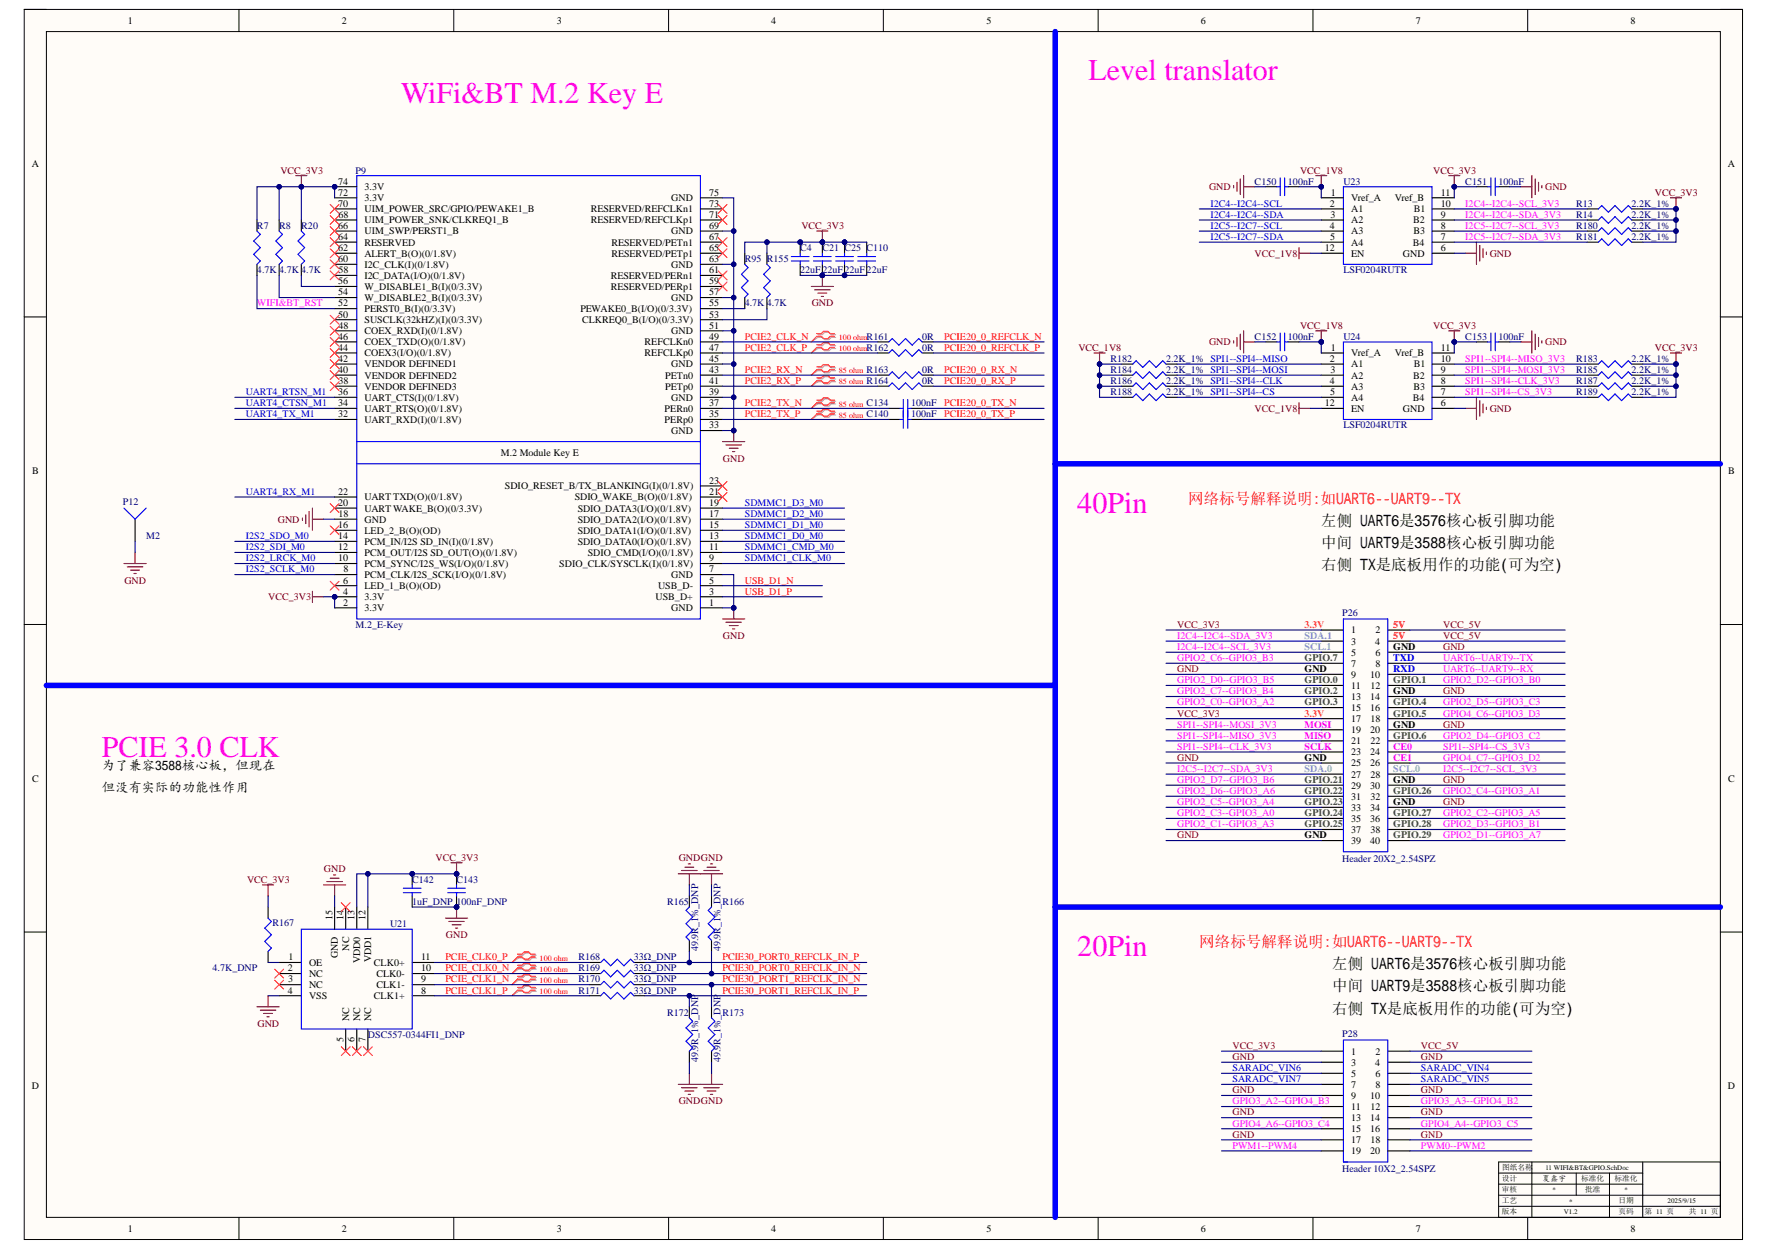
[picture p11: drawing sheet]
<svg xmlns="http://www.w3.org/2000/svg" width="297mm" height="210mm" viewBox="0 0 297 210" stroke-linecap="round" stroke-linejoin="round" font-family="sans-serif">
<defs><g id="words">
<g font-size="5" fill="#f0f">
<text x="67.4" y="17.2">WiFi&amp;BT M.2 Key E</text>
<text x="182.9" y="13.5">Level translator</text>
<text x="181" y="86.1">40Pin</text>
<text x="17.1" y="127">PCIE 3.0 CLK</text>
<text x="181" y="160.5">20Pin</text>
</g>
<g font-size="2.6" fill="#f00">
<text x="199.6" y="84.6">网络标号解释说明 如UART6--UART9--TX</text>
<text x="201.5" y="159">网络标号解释说明 如UART6--UART9--TX</text>
</g>
<g font-size="2.6">
<text x="222" y="88.3">左侧 UART6是3576核心板引脚功能</text>
<text x="222" y="92">中间 UART9是3588核心板引脚功能</text>
<text x="222" y="95.8">右侧 TX是底板用作的功能 可为空</text>
<text x="223.8" y="162.8">左侧 UART6是3576核心板引脚功能</text>
<text x="223.8" y="166.5">中间 UART9是3588核心板引脚功能</text>
<text x="223.8" y="170.2">右侧 TX是底板用作的功能 可为空</text>
</g>
<g font-size="2.2">
<text x="17.1" y="129.4">为了兼容</text>
<text x="30.6" y="129.4">核心板，但现在</text>
<text x="17.1" y="133.1">但没有实际的功能性作用</text>
</g>
<g font-size="1.7">
<text x="21.5" y="4">1</text>
<text x="57.4" y="4">2</text>
<text x="93.6" y="4">3</text>
<text x="129.6" y="4">4</text>
<text x="165.7" y="4">5</text>
<text x="201.8" y="4">6</text>
<text x="237.9" y="4">7</text>
<text x="274" y="4">8</text>
<text x="5.3" y="28">A</text>
<text x="290.3" y="28">A</text>
<text x="56.8" y="34.7">70</text>
<text x="56.8" y="31">74</text>
<text x="56.8" y="32.9">72</text>
<text x="61.2" y="35.6">UIM_POWER_SRC/GPIO/PEWAKE1_B</text>
<text x="61.2" y="33.8">3.3V</text>
<text x="61.2" y="31.9">3.3V</text>
<text x="99.3" y="35.6">RESERVED/REFCLKn1</text>
<text x="112.8" y="33.8">GND</text>
<text x="119.2" y="34.7">73</text>
<text x="119.2" y="32.9">75</text>
<text x="223.4" y="34.7">2</text>
<text x="223.6" y="32.9">1</text>
<text x="227" y="33.8">Vref_A</text>
<text x="227" y="35.6">A1</text>
<text x="234.3" y="33.8">Vref_B</text>
<text x="237.5" y="35.6">B1</text>
<text x="242.1" y="34.7">10</text>
<text x="242.1" y="32.9">11</text>
<text x="56.8" y="40.3">64</text>
<text x="56.8" y="38.4">66</text>
<text x="56.9" y="36.6">68</text>
<text x="61.2" y="37.5">UIM_POWER_SNK/CLKREQ1_B</text>
<text x="61.2" y="41.2">RESERVED</text>
<text x="61.2" y="39.4">UIM_SWP/PERST1_B</text>
<text x="99.3" y="37.5">RESERVED/REFCLKp1</text>
<text x="102.7" y="41.2">RESERVED/PETn1</text>
<text x="112.8" y="39.4">GND</text>
<text x="119.2" y="40.3">67</text>
<text x="119.2" y="38.4">69</text>
<text x="119.2" y="36.6">71</text>
<text x="223.4" y="38.4">4</text>
<text x="223.5" y="40.3">5</text>
<text x="223.5" y="36.6">3</text>
<text x="227" y="37.5">A2</text>
<text x="227" y="39.4">A3</text>
<text x="227" y="41.2">A4</text>
<text x="237.4" y="41.2">B4</text>
<text x="237.4" y="37.5">B2</text>
<text x="237.5" y="39.4">B3</text>
<text x="242.1" y="36.6">9</text>
<text x="242.1" y="38.4">8</text>
<text x="242.1" y="40.3">7</text>
<text x="56.8" y="44">60</text>
<text x="56.8" y="47.7">56</text>
<text x="56.8" y="42.2">62</text>
<text x="56.9" y="45.9">58</text>
<text x="61.2" y="46.8">I2C_DATA(I/O)(0/1.8V)</text>
<text x="61.2" y="45">I2C_CLK(I)(0/1.8V)</text>
<text x="61.2" y="43.1">ALERT_B(O)(0/1.8V)</text>
<text x="102.7" y="46.8">RESERVED/PERn1</text>
<text x="102.7" y="43.1">RESERVED/PETp1</text>
<text x="112.8" y="45">GND</text>
<text x="119.2" y="47.7">59</text>
<text x="119.2" y="45.9">61</text>
<text x="119.2" y="44">63</text>
<text x="119.2" y="42.2">65</text>
<text x="222.6" y="42.2">12</text>
<text x="227" y="43.1">EN</text>
<text x="235.7" y="43.1">GND</text>
<text x="242.1" y="42.2">6</text>
<text x="56.8" y="53.3">50</text>
<text x="56.8" y="49.6">54</text>
<text x="56.8" y="51.5">52</text>
<text x="61.2" y="52.4">PERST0_B(I)(0/3.3V)</text>
<text x="61.2" y="50.5">W_DISABLE2_B(I)(0/3.3V)</text>
<text x="61.2" y="48.7">W_DISABLE1_B(I)(0/3.3V)</text>
<text x="97.5" y="52.4">PEWAKE0_B(I/O)(0/3.3V)</text>
<text x="102.7" y="48.7">RESERVED/PERp1</text>
<text x="112.8" y="50.5">GND</text>
<text x="119.2" y="53.3">53</text>
<text x="119.2" y="51.5">55</text>
<text x="119.2" y="49.6">57</text>
<text x="56.8" y="58.9">44</text>
<text x="56.8" y="57">46</text>
<text x="56.9" y="55.2">48</text>
<text x="61.2" y="59.8">COEX3(I/O)(0/1.8V)</text>
<text x="61.2" y="58">COEX_TXD(O)(0/1.8V)</text>
<text x="61.2" y="56.1">COEX_RXD(I)(0/1.8V)</text>
<text x="61.2" y="54.3">SUSCLK(32kHZ)(I)(0/3.3V)</text>
<text x="97.8" y="54.3">CLKREQ0_B(I/O)(0/3.3V)</text>
<text x="108.3" y="59.8">REFCLKp0</text>
<text x="108.3" y="58">REFCLKn0</text>
<text x="112.8" y="56.1">GND</text>
<text x="119.2" y="58.9">47</text>
<text x="119.2" y="57">49</text>
<text x="119.2" y="55.2">51</text>
<text x="223.6" y="58.9">1</text>
<text x="227" y="59.8">Vref_A</text>
<text x="234.3" y="59.8">Vref_B</text>
<text x="242.1" y="58.9">11</text>
<text x="56.8" y="62.6">40</text>
<text x="56.8" y="60.8">42</text>
<text x="56.9" y="64.5">38</text>
<text x="61.2" y="65.4">VENDOR DEFINED3</text>
<text x="61.2" y="63.6">VENDOR DEFINED2</text>
<text x="61.2" y="61.7">VENDOR DEFINED1</text>
<text x="111.8" y="65.4">PETp0</text>
<text x="111.8" y="63.6">PETn0</text>
<text x="112.8" y="61.7">GND</text>
<text x="119.2" y="64.5">41</text>
<text x="119.2" y="62.6">43</text>
<text x="119.2" y="60.8">45</text>
<text x="223.4" y="64.5">4</text>
<text x="223.4" y="60.8">2</text>
<text x="223.5" y="62.6">3</text>
<text x="227" y="61.7">A1</text>
<text x="227" y="63.6">A2</text>
<text x="227" y="65.4">A3</text>
<text x="237.4" y="63.6">B2</text>
<text x="237.5" y="65.4">B3</text>
<text x="237.5" y="61.7">B1</text>
<text x="242.1" y="62.6">9</text>
<text x="242.1" y="60.8">10</text>
<text x="242.1" y="64.5">8</text>
<text x="56.8" y="68.2">34</text>
<text x="56.8" y="70.1">32</text>
<text x="56.8" y="66.4">36</text>
<text x="61.2" y="71">UART_RXD(I)(0/1.8V)</text>
<text x="61.2" y="69.1">UART_RTS(O)(0/1.8V)</text>
<text x="61.2" y="67.3">UART_CTS(I)(0/1.8V)</text>
<text x="111.7" y="71">PERp0</text>
<text x="111.7" y="69.1">PERn0</text>
<text x="112.8" y="67.3">GND</text>
<text x="119.2" y="71.9">33</text>
<text x="119.2" y="70.1">35</text>
<text x="119.2" y="68.2">37</text>
<text x="119.2" y="66.4">39</text>
<text x="222.6" y="68.2">12</text>
<text x="223.5" y="66.4">5</text>
<text x="227" y="69.1">EN</text>
<text x="227" y="67.3">A4</text>
<text x="235.7" y="69.1">GND</text>
<text x="237.4" y="67.3">B4</text>
<text x="242.1" y="68.2">6</text>
<text x="242.1" y="66.4">7</text>
<text x="84.2" y="76.6">M.2 Module Key E</text>
<text x="112.8" y="72.9">GND</text>
<text x="5.4" y="79.6">B</text>
<text x="56.8" y="83.1">22</text>
<text x="84.8" y="82.2">SDIO_RESET_B/TX_BLANKING(I)(0/1.8V)</text>
<text x="119.2" y="83.1">21</text>
<text x="119.2" y="81.2">23</text>
<text x="290.4" y="79.6">B</text>
<text x="56.8" y="85">20</text>
<text x="56.8" y="88.7">16</text>
<text x="56.9" y="86.8">18</text>
<text x="61.2" y="89.6">LED_2_B(O)(OD)</text>
<text x="61.2" y="87.8">GND</text>
<text x="61.2" y="85.9">UART WAKE_B(O)(0/3.3V)</text>
<text x="61.2" y="84">UART TXD(O)(0/1.8V)</text>
<text x="96.6" y="84">SDIO_WAKE_B(O)(0/1.8V)</text>
<text x="97.1" y="89.6">SDIO_DATA1(I/O)(0/1.8V)</text>
<text x="97.1" y="87.8">SDIO_DATA2(I/O)(0/1.8V)</text>
<text x="97.1" y="85.9">SDIO_DATA3(I/O)(0/1.8V)</text>
<text x="119.2" y="88.7">15</text>
<text x="119.2" y="86.8">17</text>
<text x="119.2" y="85">19</text>
<text x="56.8" y="94.3">10</text>
<text x="56.8" y="90.5">14</text>
<text x="56.8" y="92.4">12</text>
<text x="61.2" y="95.2">PCM_SYNC/I2S_WS(I/O)(0/1.8V)</text>
<text x="61.2" y="93.3">PCM_OUT/I2S SD_OUT(O)(0/1.8V)</text>
<text x="61.2" y="91.5">PCM_IN/I2S SD_IN(I)(0/1.8V)</text>
<text x="94" y="95.2">SDIO_CLK/SYSCLK(I)(0/1.8V)</text>
<text x="97.1" y="91.5">SDIO_DATA0(I/O)(0/1.8V)</text>
<text x="98.7" y="93.3">SDIO_CMD(I/O)(0/1.8V)</text>
<text x="119.2" y="94.3">9</text>
<text x="119.2" y="92.4">11</text>
<text x="119.2" y="90.5">13</text>
<text x="57.7" y="99.8">4</text>
<text x="57.7" y="98">6</text>
<text x="57.7" y="101.7">2</text>
<text x="57.7" y="96.1">8</text>
<text x="61.2" y="100.8">3.3V</text>
<text x="61.2" y="98.9">LED_1_B(O)(OD)</text>
<text x="61.2" y="97.1">PCM_CLK/I2S_SCK(I/O)(0/1.8V)</text>
<text x="110.1" y="100.8">USB_D+</text>
<text x="110.6" y="98.9">USB_D-</text>
<text x="112.8" y="97.1">GND</text>
<text x="119.2" y="101.7">1</text>
<text x="119.2" y="99.8">3</text>
<text x="119.2" y="98">5</text>
<text x="119.2" y="96.1">7</text>
<text x="61.2" y="102.6">3.3V</text>
<text x="112.8" y="102.6">GND</text>
<text x="227" y="106.4">1</text>
<text x="231.1" y="106.4">2</text>
<text x="219.2" y="112.9">GND</text>
<text x="227" y="108.2">3</text>
<text x="227" y="110.1">5</text>
<text x="227" y="112">7</text>
<text x="227" y="113.8">9</text>
<text x="230.2" y="113.8">10</text>
<text x="231.1" y="108.2">4</text>
<text x="231.1" y="110.1">6</text>
<text x="231.1" y="112">8</text>
<text x="234.1" y="109.2">GND</text>
<text x="227" y="115.7">11</text>
<text x="227" y="117.5">13</text>
<text x="227" y="119.4">15</text>
<text x="230.2" y="117.5">14</text>
<text x="230.2" y="119.4">16</text>
<text x="230.2" y="115.7">12</text>
<text x="234.1" y="116.6">GND</text>
<text x="227" y="121.3">17</text>
<text x="227" y="123.1">19</text>
<text x="227" y="125">21</text>
<text x="230.2" y="123.1">20</text>
<text x="230.2" y="125">22</text>
<text x="230.3" y="121.3">18</text>
<text x="234.1" y="122.2">GND</text>
<text x="5.4" y="131.3">C</text>
<text x="219.2" y="127.8">GND</text>
<text x="227" y="126.8">23</text>
<text x="227" y="128.7">25</text>
<text x="227" y="130.6">27</text>
<text x="230.2" y="126.8">24</text>
<text x="230.2" y="128.7">26</text>
<text x="230.3" y="130.6">28</text>
<text x="234.1" y="131.5">GND</text>
<text x="290.4" y="131.3">C</text>
<text x="227" y="132.4">29</text>
<text x="227" y="134.3">31</text>
<text x="227" y="136.1">33</text>
<text x="230.2" y="132.4">30</text>
<text x="230.2" y="136.1">34</text>
<text x="230.2" y="134.3">32</text>
<text x="234.1" y="135.2">GND</text>
<text x="219.2" y="140.8">GND</text>
<text x="227" y="138">35</text>
<text x="227" y="139.9">37</text>
<text x="227" y="141.7">39</text>
<text x="230.2" y="138">36</text>
<text x="230.2" y="141.7">40</text>
<text x="230.3" y="139.9">38</text>
<text x="55.8" y="154.6" transform="rotate(-90 55.8 154.6)">15</text>
<text x="57.7" y="154.6" transform="rotate(-90 57.7 154.6)">14</text>
<text x="59.6" y="154.6" transform="rotate(-90 59.6 154.6)">13</text>
<text x="61.4" y="154.6" transform="rotate(-90 61.4 154.6)">12</text>
<text x="48.5" y="161.3">1</text>
<text x="56.8" y="160.9" transform="rotate(-90 56.8 160.9)">GND</text>
<text x="58.6" y="159.6" transform="rotate(-90 58.6 159.6)">NC</text>
<text x="60.5" y="161.8" transform="rotate(-90 60.5 161.8)">VDD0</text>
<text x="62.4" y="161.6" transform="rotate(-90 62.4 161.6)">VDD1</text>
<text x="70.7" y="161.3">11</text>
<text x="48.3" y="166.8">4</text>
<text x="48.4" y="163.1">2</text>
<text x="48.4" y="165">3</text>
<text x="51.9" y="162.2">OE</text>
<text x="51.9" y="164.1">NC</text>
<text x="51.9" y="167.8">VSS</text>
<text x="51.9" y="165.9">NC</text>
<text x="62.8" y="167.8">CLK1+</text>
<text x="62.8" y="162.2">CLK0+</text>
<text x="63.3" y="165.9">CLK1-</text>
<text x="63.3" y="164.1">CLK0-</text>
<text x="70.7" y="166.8">8</text>
<text x="70.7" y="165">9</text>
<text x="70.7" y="163.1">10</text>
<text x="58.6" y="171.5" transform="rotate(-90 58.6 171.5)">NC</text>
<text x="60.5" y="171.5" transform="rotate(-90 60.5 171.5)">NC</text>
<text x="62.4" y="171.5" transform="rotate(-90 62.4 171.5)">NC</text>
<text x="57.7" y="175" transform="rotate(-90 57.7 175)">5</text>
<text x="59.6" y="175.1" transform="rotate(-90 59.6 175.1)">6</text>
<text x="61.4" y="175" transform="rotate(-90 61.4 175)">7</text>
<text x="227" y="177.1">1</text>
<text x="227" y="178.9">3</text>
<text x="231.1" y="178.9">4</text>
<text x="231.1" y="177.1">2</text>
<text x="5.4" y="182.9">D</text>
<text x="227" y="180.8">5</text>
<text x="227" y="182.7">7</text>
<text x="227" y="184.5">9</text>
<text x="230.2" y="184.5">10</text>
<text x="231.1" y="180.8">6</text>
<text x="231.1" y="182.7">8</text>
<text x="290.3" y="182.9">D</text>
<text x="227" y="186.4">11</text>
<text x="227" y="188.2">13</text>
<text x="227" y="190.1">15</text>
<text x="227" y="192">17</text>
<text x="230.2" y="188.2">14</text>
<text x="230.2" y="190.1">16</text>
<text x="230.2" y="186.4">12</text>
<text x="230.3" y="192">18</text>
<text x="227" y="193.8">19</text>
<text x="230.2" y="193.8">20</text>
<text x="21.5" y="206.9">1</text>
<text x="57.4" y="206.9">2</text>
<text x="93.6" y="206.9">3</text>
<text x="129.6" y="206.9">4</text>
<text x="165.7" y="206.9">5</text>
<text x="201.8" y="206.9">6</text>
<text x="237.9" y="206.9">7</text>
<text x="274" y="206.9">8</text>
</g>
<g font-size="1.7" fill="#800000">
<text x="47.1" y="29.1">VCC_3V3</text>
<text x="218.4" y="29.1">VCC_1V8</text>
<text x="240.8" y="29.1">VCC_3V3</text>
<text x="203.1" y="31.9">GND</text>
<text x="259.6" y="31.9">GND</text>
<text x="278" y="32.9">VCC_3V3</text>
<text x="134.6" y="38.4">VCC_3V3</text>
<text x="210.8" y="43.1">VCC_1V8</text>
<text x="250.3" y="43.1">GND</text>
<text x="136.4" y="51.5">GND</text>
<text x="181.2" y="58.9">VCC_1V8</text>
<text x="203.1" y="58">GND</text>
<text x="218.4" y="55.2">VCC_1V8</text>
<text x="240.8" y="55.2">VCC_3V3</text>
<text x="259.6" y="58">GND</text>
<text x="278" y="58.9">VCC_3V3</text>
<text x="210.8" y="69.1">VCC_1V8</text>
<text x="250.3" y="69.1">GND</text>
<text x="121.5" y="77.5">GND</text>
<text x="46.7" y="87.8">GND</text>
<text x="20.9" y="98">GND</text>
<text x="45.1" y="100.8">VCC_3V3</text>
<text x="121.5" y="107.3">GND</text>
<text x="41.5" y="148.2">VCC_3V3</text>
<text x="54.4" y="146.4">GND</text>
<text x="73.2" y="144.5">VCC_3V3</text>
<text x="114" y="144.5">GNDGND</text>
<text x="74.9" y="157.5">GND</text>
<text x="43.3" y="172.4">GND</text>
<text x="114" y="185.5">GNDGND</text>
</g>
<g font-size="1.7" fill="#000080">
<text x="59.8" y="29.1">P9</text>
<text x="210.8" y="31">C150</text>
<text x="216.4" y="31">100nF</text>
<text x="225.7" y="31">U23</text>
<text x="246.2" y="31">C151</text>
<text x="251.8" y="31">100nF</text>
<text x="264.8" y="34.7">R13</text>
<text x="274.1" y="34.7">2.2K_1%</text>
<text x="43.2" y="38.4">R7</text>
<text x="46.9" y="38.4">R8</text>
<text x="50.6" y="38.4">R20</text>
<text x="264.8" y="36.6">R14</text>
<text x="264.8" y="38.4">R180</text>
<text x="264.8" y="40.3">R181</text>
<text x="274.1" y="36.6">2.2K_1%</text>
<text x="274.1" y="38.4">2.2K_1%</text>
<text x="274.1" y="40.3">2.2K_1%</text>
<text x="43.2" y="45.9">4.7K 4.7K 4.7K</text>
<text x="125.1" y="44">R95 R155</text>
<text x="134.4" y="42.2">C4</text>
<text x="134.4" y="45.9">22uF22uF22uF22uF</text>
<text x="138.2" y="42.2">C21 C25 C110</text>
<text x="225.7" y="45.9">LSF0204RUTR</text>
<text x="125.1" y="51.5">4.7K 4.7K</text>
<text x="145.6" y="57">R161</text>
<text x="145.6" y="58.9">R162</text>
<text x="154.9" y="57">0R</text>
<text x="154.9" y="58.9">0R</text>
<text x="210.8" y="57">C152</text>
<text x="216.4" y="57">100nF</text>
<text x="225.7" y="57">U24</text>
<text x="246.2" y="57">C153</text>
<text x="251.8" y="57">100nF</text>
<text x="145.6" y="62.6">R163</text>
<text x="145.6" y="64.5">R164</text>
<text x="154.9" y="62.6">0R</text>
<text x="154.9" y="64.5">0R</text>
<text x="186.6" y="60.8">R182</text>
<text x="186.6" y="62.6">R184</text>
<text x="186.6" y="64.5">R186</text>
<text x="195.9" y="60.8">2.2K_1% SPI1--SPI4--MISO</text>
<text x="195.9" y="62.6">2.2K_1% SPI1--SPI4--MOSI</text>
<text x="195.9" y="64.5">2.2K_1% SPI1--SPI4--CLK</text>
<text x="264.8" y="60.8">R183</text>
<text x="264.8" y="62.6">R185</text>
<text x="264.8" y="64.5">R187</text>
<text x="274.1" y="60.8">2.2K_1%</text>
<text x="274.1" y="62.6">2.2K_1%</text>
<text x="274.1" y="64.5">2.2K_1%</text>
<text x="145.6" y="68.2">C134</text>
<text x="145.6" y="70.1">C140</text>
<text x="153.1" y="68.2">100nF</text>
<text x="153.1" y="70.1">100nF</text>
<text x="186.6" y="66.4">R188</text>
<text x="195.9" y="66.4">2.2K_1% SPI1--SPI4--CS</text>
<text x="225.7" y="71.9">LSF0204RUTR</text>
<text x="264.8" y="66.4">R189</text>
<text x="274.1" y="66.4">2.2K_1%</text>
<text x="20.6" y="84.8">P12</text>
<text x="24.5" y="90.5">M2</text>
<text x="59.8" y="105.4">M.2_E-Key</text>
<text x="225.5" y="103.4">P26</text>
<text x="69.2" y="148.2">C142</text>
<text x="76.7" y="148.2">C143</text>
<text x="225.5" y="144.7">Header 20X2_2.54SPZ</text>
<text x="45.8" y="155.5">R167</text>
<text x="65.5" y="155.7">U21</text>
<text x="69.2" y="152">1uF_DNP 100nF_DNP</text>
<text x="112.1" y="152">R165</text>
<text x="121.4" y="152">R166</text>
<text x="97.2" y="161.3">R168</text>
<text x="106.5" y="161.3">33Ω_DNP</text>
<text x="117.3" y="159.8" transform="rotate(-90 117.3 159.8)">49.9R_1%_DNP</text>
<text x="121" y="159.8" transform="rotate(-90 121 159.8)">49.9R_1%_DNP</text>
<text x="35.7" y="163.1">4.7K_DNP</text>
<text x="97.2" y="163.1">R169</text>
<text x="97.2" y="165">R170</text>
<text x="97.2" y="166.8">R171</text>
<text x="106.5" y="163.1">33Ω_DNP</text>
<text x="106.5" y="165">33Ω_DNP</text>
<text x="106.5" y="166.8">33Ω_DNP</text>
<text x="112.1" y="170.6">R172</text>
<text x="121.4" y="170.6">R173</text>
<text x="61.8" y="174.3">DSC557-0344FI1_DNP</text>
<text x="117.3" y="178.4" transform="rotate(-90 117.3 178.4)">49.9R_1%_DNP</text>
<text x="121" y="178.4" transform="rotate(-90 121 178.4)">49.9R_1%_DNP</text>
<text x="225.5" y="174.1">P28</text>
<text x="225.5" y="196.8">Header 10X2_2.54SPZ</text>
</g>
<g font-size="1.7" fill="#00f">
<text x="203.3" y="34.7">I2C4--I2C4--SCL</text>
<text x="203.3" y="38.4">I2C5--I2C7--SCL</text>
<text x="203.3" y="40.3">I2C5--I2C7--SDA</text>
<text x="203.3" y="36.6">I2C4--I2C4--SDA</text>
<text x="41.3" y="66.4">UART4_RTSN_M1</text>
<text x="41.3" y="68.2">UART4_CTSN_M1</text>
<text x="41.3" y="70.1">UART4_TX_M1</text>
<text x="41.3" y="83.1">UART4_RX_M1</text>
<text x="125.1" y="88.7">SDMMC1_D1_M0</text>
<text x="125.1" y="86.8">SDMMC1_D2_M0</text>
<text x="125.1" y="85">SDMMC1_D3_M0</text>
<text x="41.3" y="90.5">I2S2_SDO_M0</text>
<text x="41.3" y="92.4">I2S2_SDI_M0</text>
<text x="41.3" y="94.3">I2S2_LRCK_M0</text>
<text x="125.1" y="94.3">SDMMC1_CLK_M0</text>
<text x="125.1" y="92.4">SDMMC1_CMD_M0</text>
<text x="125.1" y="90.5">SDMMC1_D0_M0</text>
<text x="41.3" y="96.1">I2S2_SCLK_M0</text>
<text x="234.1" y="111">TXD</text>
<text x="234.1" y="112.9">RXD</text>
<text x="207.1" y="179.9">SARADC_VIN6</text>
<text x="238.7" y="179.9">SARADC_VIN4</text>
<text x="207.1" y="181.7">SARADC_VIN7</text>
<text x="238.7" y="181.7">SARADC_VIN5</text>
</g>
<g font-size="1.7" fill="#f0f">
<text x="246.2" y="34.7">I2C4--I2C4--SCL_3V3</text>
<text x="246.2" y="38.4">I2C5--I2C7--SCL_3V3</text>
<text x="246.2" y="40.3">I2C5--I2C7--SDA_3V3</text>
<text x="246.2" y="36.6">I2C4--I2C4--SDA_3V3</text>
<text x="43.2" y="51.5">WIFI&amp;BT_RST</text>
<text x="246.2" y="60.8">SPI1--SPI4--MISO_3V3</text>
<text x="246.2" y="62.6">SPI1--SPI4--MOSI_3V3</text>
<text x="246.2" y="64.5">SPI1--SPI4--CLK_3V3</text>
<text x="246.2" y="66.4">SPI1--SPI4--CS_3V3</text>
<text x="197.8" y="107.3">I2C4--I2C4--SDA_3V3</text>
<text x="197.8" y="109.2">I2C4--I2C4--SCL_3V3</text>
<text x="197.8" y="111">GPIO2_C6--GPIO3_B3</text>
<text x="242.5" y="111">UART6--UART9--TX</text>
<text x="242.5" y="112.9">UART6--UART9--RX</text>
<text x="197.8" y="116.6">GPIO2_C7--GPIO3_B4</text>
<text x="197.8" y="114.7">GPIO2_D0--GPIO3_B5</text>
<text x="197.8" y="118.5">GPIO2_C0--GPIO3_A2</text>
<text x="242.5" y="114.7">GPIO2_D2--GPIO3_B0</text>
<text x="242.5" y="118.5">GPIO2_D5--GPIO3_C3</text>
<text x="197.8" y="122.2">SPI1--SPI4--MOSI_3V3</text>
<text x="197.8" y="125.9">SPI1--SPI4--CLK_3V3</text>
<text x="197.8" y="124">SPI1--SPI4--MISO_3V3</text>
<text x="242.5" y="125.9">SPI1--SPI4--CS_3V3</text>
<text x="242.5" y="124">GPIO2_D4--GPIO3_C2</text>
<text x="242.5" y="120.3">GPIO4_C6--GPIO3_D3</text>
<text x="197.8" y="131.5">GPIO2_D7--GPIO3_B6</text>
<text x="197.8" y="129.6">I2C5--I2C7--SDA_3V3</text>
<text x="242.5" y="127.8">GPIO4_C7--GPIO3_D2</text>
<text x="242.5" y="129.6">I2C5--I2C7--SCL_3V3</text>
<text x="197.8" y="137.1">GPIO2_C3--GPIO3_A0</text>
<text x="197.8" y="135.2">GPIO2_C5--GPIO3_A4</text>
<text x="197.8" y="133.4">GPIO2_D6--GPIO3_A6</text>
<text x="242.5" y="133.4">GPIO2_C4--GPIO3_A1</text>
<text x="242.5" y="137.1">GPIO2_C2--GPIO3_A5</text>
<text x="197.8" y="138.9">GPIO2_C1--GPIO3_A3</text>
<text x="242.5" y="140.8">GPIO2_D1--GPIO3_A7</text>
<text x="242.5" y="138.9">GPIO2_D3--GPIO3_B1</text>
<text x="207.1" y="185.5">GPIO3_A2--GPIO4_B3</text>
<text x="238.7" y="185.5">GPIO3_A3--GPIO4_B2</text>
<text x="207.1" y="189.2">GPIO4_A6--GPIO3_C4</text>
<text x="238.7" y="189.2">GPIO4_A4--GPIO3_C5</text>
<text x="207.1" y="192.9">PWM1--PWM4</text>
<text x="238.7" y="192.9">PWM0--PWM2</text>
</g>
<g font-size="1.7" fill="#f00">
<text x="125.1" y="57">PCIE2_CLK_N</text>
<text x="125.1" y="58.9">PCIE2_CLK_P</text>
<text x="158.6" y="57">PCIE20_0_REFCLK_N</text>
<text x="158.6" y="58.9">PCIE20_0_REFCLK_P</text>
<text x="125.1" y="62.6">PCIE2_RX_N</text>
<text x="125.1" y="64.5">PCIE2_RX_P</text>
<text x="158.6" y="62.6">PCIE20_0_RX_N</text>
<text x="158.6" y="64.5">PCIE20_0_RX_P</text>
<text x="125.1" y="68.2">PCIE2_TX_N</text>
<text x="125.1" y="70.1">PCIE2_TX_P</text>
<text x="158.6" y="68.2">PCIE20_0_TX_N</text>
<text x="158.6" y="70.1">PCIE20_0_TX_P</text>
<text x="125.1" y="98">USB_D1_N</text>
<text x="125.1" y="99.8">USB_D1_P</text>
<text x="234.1" y="105.4">5V</text>
<text x="234.1" y="107.3">5V</text>
<text x="74.8" y="161.3">PCIE_CLK0_P</text>
<text x="121.4" y="161.3">PCIE30_PORT0_REFCLK_IN_P</text>
<text x="74.8" y="163.1">PCIE_CLK0_N</text>
<text x="74.8" y="165">PCIE_CLK1_N</text>
<text x="74.8" y="166.8">PCIE_CLK1_P</text>
<text x="121.4" y="163.1">PCIE30_PORT0_REFCLK_IN_N</text>
<text x="121.4" y="165">PCIE30_PORT1_REFCLK_IN_N</text>
<text x="121.4" y="166.8">PCIE30_PORT1_REFCLK_IN_P</text>
</g>
<g font-size="1.7" fill="#980000">
<text x="197.8" y="105.4">VCC_3V3</text>
<text x="242.5" y="105.4">VCC_5V</text>
<text x="242.5" y="107.3">VCC_5V</text>
<text x="197.8" y="112.9">GND</text>
<text x="242.5" y="109.2">GND</text>
<text x="242.5" y="116.6">GND</text>
<text x="197.8" y="120.3">VCC_3V3</text>
<text x="242.5" y="122.2">GND</text>
<text x="197.8" y="127.8">GND</text>
<text x="242.5" y="131.5">GND</text>
<text x="242.5" y="135.2">GND</text>
<text x="197.8" y="140.8">GND</text>
<text x="207.1" y="176.2">VCC_3V3</text>
<text x="207.1" y="178">GND</text>
<text x="238.7" y="176.2">VCC_5V</text>
<text x="238.7" y="178">GND</text>
<text x="207.1" y="183.6">GND</text>
<text x="238.7" y="183.6">GND</text>
<text x="207.1" y="191">GND</text>
<text x="207.1" y="187.3">GND</text>
<text x="238.7" y="191">GND</text>
<text x="238.7" y="187.3">GND</text>
</g>
<g font-size="1.7" fill="#f90">
<text x="219.2" y="105.4">3.3V</text>
<text x="219.2" y="120.3">3.3V</text>
</g>
<g font-size="1.7" fill="#29e9e9">
<text x="219.2" y="107.3">SDA.1</text>
<text x="219.2" y="109.2">SCL.1</text>
<text x="219.2" y="129.6">SDA.0</text>
<text x="234.1" y="129.6">SCL.0</text>
</g>
<g font-size="1.7" fill="#38761d">
<text x="219.2" y="111">GPIO.7</text>
<text x="219.2" y="114.7">GPIO.0</text>
<text x="219.2" y="116.6">GPIO.2</text>
<text x="219.2" y="118.5">GPIO.3</text>
<text x="234.1" y="114.7">GPIO.1</text>
<text x="234.1" y="118.5">GPIO.4</text>
<text x="234.1" y="120.3">GPIO.5</text>
<text x="234.1" y="124">GPIO.6</text>
<text x="219.2" y="131.5">GPIO.21</text>
<text x="219.2" y="133.4">GPIO.22</text>
<text x="219.2" y="135.2">GPIO.23</text>
<text x="219.2" y="137.1">GPIO.24</text>
<text x="234.1" y="133.4">GPIO.26</text>
<text x="234.1" y="137.1">GPIO.27</text>
<text x="219.2" y="138.9">GPIO.25</text>
<text x="234.1" y="138.9">GPIO.28</text>
<text x="234.1" y="140.8">GPIO.29</text>
</g>
<g font-size="1.7" fill="#90f">
<text x="219.2" y="122.2">MOSI</text>
<text x="219.2" y="124">MISO</text>
<text x="219.2" y="125.9">SCLK</text>
<text x="234.1" y="125.9">CE0</text>
<text x="234.1" y="127.8">CE1</text>
</g>
<g font-size="1.3" fill="#f00">
<text x="141" y="59">100 ohm</text>
<text x="141" y="57.1">100 ohm</text>
<text x="141" y="64.6">85 ohm</text>
<text x="141" y="62.7">85 ohm</text>
<text x="141" y="70.2">85 ohm</text>
<text x="141" y="68.3">85 ohm</text>
<text x="90.7" y="161.3">100 ohm</text>
<text x="90.7" y="163.2">100 ohm</text>
<text x="90.7" y="166.9">100 ohm</text>
<text x="90.7" y="165.1">100 ohm</text>
</g>
<g font-size="1.3">
<text x="252.4" y="196.4">图纸名称</text>
<text x="252.3" y="198.3">设计</text>
<text x="252.3" y="200.1">审核</text>
<text x="252.3" y="202">工艺</text>
<text x="252.3" y="203.9">版本</text>
<text x="259.2" y="198.3">夏鑫宇</text>
<text x="265.7" y="198.3">标准化</text>
<text x="266.3" y="200.1">批准</text>
<text x="271.3" y="198.3">标准化</text>
<text x="271.9" y="202">日期</text>
<text x="271.9" y="203.9">页码</text>
<text x="276.3" y="203.9">第 11 页</text>
<text x="283.7" y="203.9">共 11 页</text>
</g>
<g font-size="1.2">
<text x="259.6" y="196.4">11 WIFI&amp;BT&amp;GPIO.SchDoc</text>
<text x="260.8" y="200.2">*</text>
<text x="262.7" y="203.9">V1.2</text>
<text x="263.6" y="202.2">*</text>
<text x="272.9" y="200.2">*</text>
<text x="280.2" y="202">2025/9/15</text>
</g>
</g></defs>
<path d="M4.1 1.6h288.7v206.5h-288.7z" fill-rule="evenodd" fill="#fffcf8"/>
<path d="M4.1 1.6h288.7v206.5h-288.7z" fill="none" stroke="#000" stroke-width=".17"/>
<path d="M7.8 5.3h281.2v199.1h-281.2z" fill-rule="evenodd" fill="#fffcf8"/>
<g fill="none" stroke="#000" stroke-width=".17">
<path d="M4.1 1.6h3.7M7.8 5.3h281.2v199.1h-281.2zM40.1 1.6v3.7M76.2 1.6v3.7M112.3 1.6v3.7M148.4 1.6v3.7M184.5 1.6v3.7M220.6 1.6v3.7M256.7 1.6v3.7M289 1.6h3.8v3.7M4.1 53.2h3.7M289 53.2h3.8"/>
<path d="M4.1 104.9h3.7M289 104.9h3.8M4.1 156.5h3.7M289 156.5h3.8M251.8 195.1h37.2v9.3h-37.2zM251.8 197h24.2M251.8 198.8h24.2M257.4 195.1v9.3M264.8 197v3.7M270.4 197v7.4M276 195.1v9.3M40.2 204.4v3.7"/>
<path d="M76.2 204.4v3.7M112.3 204.4v3.7M148.4 204.4v3.7M184.5 204.4v3.7M220.6 204.4v3.7M251.8 200.7h37.2M251.8 202.6h37.2M256.7 204.4v3.7M292.8 204.4v3.7"/>
</g>
<path d="M177.3 5.3v199.1M177.3 152.3h111.7" fill="none" stroke="#00f" stroke-width=".93"/>
<circle cx="56.2" cy="100.2" r=".37" fill="#000080"/>
<circle cx="56.2" cy="100.2" r=".37" fill="none" stroke="#000080" stroke-width=".17"/>
<circle cx="56.2" cy="31.4" r=".37" fill="#000080"/>
<circle cx="56.2" cy="31.4" r=".37" fill="none" stroke="#000080" stroke-width=".17"/>
<path d="M59.9 29.5h57.8v74.4h-57.8z" fill="none" stroke="#00f" stroke-width=".18"/>
<path d="M56.2 102.1h3.7M56.2 100.2h3.7M117.7 102.1h3.7M117.7 100.2h3.7" fill="none" stroke="#000" stroke-width=".18"/>
<circle cx="56.2" cy="100.2" r=".37" fill="#000080"/>
<circle cx="56.2" cy="100.2" r=".37" fill="none" stroke="#000080" stroke-width=".17"/>
<g fill="none" stroke="#000" stroke-width=".18">
<path d="M56.2 36.9h3.7M56.2 35.1h3.7M56.2 33.2h3.7M56.2 31.4h3.7M117.7 36.9h3.7M117.7 38.8h3.7M117.7 35.1h3.7M56.2 59.3h3.7M56.2 57.4h3.7M56.2 55.5h3.7M56.2 53.7h3.7M56.2 51.8h3.7"/>
<path d="M56.2 50h3.7M56.2 48.1h3.7M56.2 46.2h3.7M117.7 59.3h3.7M117.7 57.4h3.7M117.7 55.6h3.7M117.7 53.7h3.7M117.7 51.8h3.7M117.7 50h3.7M117.7 40.7h3.7M56.2 70.4h3.7M56.2 68.6h3.7"/>
<path d="M56.2 66.7h3.7M56.2 64.9h3.7M56.2 63h3.7M56.2 61.1h3.7M117.7 70.4h3.7M117.7 72.3h3.7M117.7 68.6h3.7M117.7 66.7h3.7M117.7 64.9h3.7M117.7 63h3.7M117.7 61.1h3.7M56.2 85.3h3.7"/>
<path d="M56.2 83.5h3.7M56.2 98.3h3.7M56.2 96.5h3.7M56.2 94.6h3.7M56.2 92.8h3.7M56.2 90.9h3.7M56.2 89h3.7M56.2 87.2h3.7M117.7 98.3h3.7M117.7 96.5h3.7M117.7 94.6h3.7M117.7 92.8h3.7"/>
<path d="M117.7 90.9h3.7M117.7 89h3.7M117.7 87.2h3.7M117.7 85.3h3.7M117.7 83.5h3.7M117.7 81.6h3.7"/>
</g>
<circle cx="56.2" cy="31.4" r=".37" fill="#000080"/>
<circle cx="56.2" cy="31.4" r=".37" fill="none" stroke="#000080" stroke-width=".17"/>
<path d="M56.2 38.8h3.7M117.7 33.2h3.7M56.2 44.4h3.7M56.2 42.5h3.7M56.2 40.7h3.7M117.7 44.4h3.7M117.7 42.5h3.7M117.7 48.1h3.7M117.7 46.2h3.7" fill="none" stroke="#000" stroke-width=".18"/>
<path d="M59.9 74.2h57.8M59.9 77.9h57.8" fill="none" stroke="#00f" stroke-width=".18"/>
<path d="M49.7 29.5h1.9M50.6 29.5v1.9" fill="none" stroke="#800000" stroke-width=".18"/>
<circle cx="50.6" cy="31.4" r=".37" fill="#000080"/>
<circle cx="50.6" cy="31.4" r=".37" fill="none" stroke="#000080" stroke-width=".17"/>
<path d="M50.8 87v.4M51.4 86.4v1.5M51.9 85.9v2.6M52.5 85.3v3.7M52.5 99.3v1.8M52.5 87.2h1.9M52.5 100.2h1.9M121.4 103.9h3.7M122 104.5h2.6M122.5 105h1.5M123.1 105.6h.4M123.3 102.1v1.8" fill="none" stroke="#800000" stroke-width=".18"/>
<circle cx="123.3" cy="102.1" r=".37" fill="#000080"/>
<circle cx="123.3" cy="102.1" r=".37" fill="none" stroke="#000080" stroke-width=".17"/>
<path d="M137.2 38.8h1.9M138.2 38.8v1.9" fill="none" stroke="#800000" stroke-width=".18"/>
<circle cx="138.2" cy="40.7" r=".37" fill="#000080"/>
<circle cx="138.2" cy="40.7" r=".37" fill="none" stroke="#000080" stroke-width=".17"/>
<path d="M136.3 48.1h3.7M136.9 48.7h2.6M137.4 49.2h1.5M138 49.8h.4M138.2 46.2v1.9" fill="none" stroke="#800000" stroke-width=".18"/>
<circle cx="138.2" cy="46.2" r=".37" fill="#000080"/>
<circle cx="138.2" cy="46.2" r=".37" fill="none" stroke="#000080" stroke-width=".17"/>
<path d="M22.7 87.2v3.7" fill="none" stroke="#000" stroke-width=".18"/>
<path d="M20.8 85.3l1.9 1.9 1.9-1.9" fill="none" stroke="#00f" stroke-width=".18"/>
<path d="M20.8 94.6h3.8M21.4 95.2h2.6M21.9 95.7h1.5M22.5 96.3h.4M22.7 92.8v1.8" fill="none" stroke="#800000" stroke-width=".18"/>
<g fill="none" stroke="#f00" stroke-width=".17">
<path d="M55.5 34.3l1.5 1.5M55.5 36.2l1.5 1.5M55.5 38.1l1.5 1.4M55.5 39.9l1.5 1.5M57 34.3l-1.5 1.5M57 36.2l-1.5 1.5M57 38.1l-1.5 1.4M57 39.9l-1.5 1.5M120.7 34.3l1.4 1.5M120.7 36.2l1.4 1.5M120.7 39.9l1.4 1.5M122.1 34.3l-1.4 1.5"/>
<path d="M122.1 36.2l-1.4 1.5M122.1 39.9l-1.4 1.5M55.5 41.8l1.5 1.5M55.5 43.6l1.5 1.5M55.5 45.5l1.5 1.5M55.5 52.9l1.5 1.5M55.5 54.8l1.5 1.5M55.5 56.7l1.5 1.5M55.5 58.5l1.5 1.5M57 41.8l-1.5 1.5M57 43.6l-1.5 1.5M57 45.5l-1.5 1.5"/>
<path d="M57 52.9l-1.5 1.5M57 54.8l-1.5 1.5M57 56.7l-1.5 1.5M57 58.5l-1.5 1.5M120.7 41.8l1.4 1.5M120.7 45.5l1.4 1.5M120.7 47.4l1.4 1.5M122.1 41.8l-1.4 1.5M122.1 45.5l-1.4 1.5M122.1 47.4l-1.4 1.5M55.5 60.4l1.5 1.5M55.5 62.2l1.5 1.5"/>
<path d="M55.5 64.1l1.5 1.5M57 60.4l-1.5 1.5M57 62.2l-1.5 1.5M57 64.1l-1.5 1.5M55.5 88.3l1.5 1.5M55.5 97.6l1.5 1.5M57 88.3l-1.5 1.5M57 97.6l-1.5 1.5"/>
</g>
<circle cx="134.4" cy="40.7" r=".37" fill="#000080"/>
<circle cx="134.4" cy="40.7" r=".37" fill="none" stroke="#000080" stroke-width=".17"/>
<path d="M134.4 40.7v1.8M134.4 44.4v1.8" fill="none" stroke="#000" stroke-width=".18"/>
<circle cx="134.4" cy="40.7" r=".37" fill="#000080"/>
<circle cx="134.4" cy="40.7" r=".37" fill="none" stroke="#000080" stroke-width=".17"/>
<path d="M133 43.1h2.9M133 43.8h2.9M134.4 42.5v.6M134.4 43.8v.6" fill="none" stroke="#00f" stroke-width=".18"/>
<circle cx="138.2" cy="46.2" r=".37" fill="#000080"/>
<circle cx="138.2" cy="46.2" r=".37" fill="none" stroke="#000080" stroke-width=".17"/>
<circle cx="138.2" cy="40.7" r=".37" fill="#000080"/>
<circle cx="138.2" cy="40.7" r=".37" fill="none" stroke="#000080" stroke-width=".17"/>
<path d="M138.2 44.4v1.8" fill="none" stroke="#000" stroke-width=".18"/>
<circle cx="138.2" cy="46.2" r=".37" fill="#000080"/>
<circle cx="138.2" cy="46.2" r=".37" fill="none" stroke="#000080" stroke-width=".17"/>
<path d="M138.2 40.7v1.8" fill="none" stroke="#000" stroke-width=".18"/>
<circle cx="138.2" cy="40.7" r=".37" fill="#000080"/>
<circle cx="138.2" cy="40.7" r=".37" fill="none" stroke="#000080" stroke-width=".17"/>
<path d="M136.7 43.1h3M136.7 43.8h3M138.2 42.5v.6M138.2 43.8v.6" fill="none" stroke="#00f" stroke-width=".18"/>
<circle cx="141.9" cy="46.2" r=".37" fill="#000080"/>
<circle cx="141.9" cy="46.2" r=".37" fill="none" stroke="#000080" stroke-width=".17"/>
<circle cx="141.9" cy="40.7" r=".37" fill="#000080"/>
<circle cx="141.9" cy="40.7" r=".37" fill="none" stroke="#000080" stroke-width=".17"/>
<path d="M141.9 44.4v1.8" fill="none" stroke="#000" stroke-width=".18"/>
<circle cx="141.9" cy="46.2" r=".37" fill="#000080"/>
<circle cx="141.9" cy="46.2" r=".37" fill="none" stroke="#000080" stroke-width=".17"/>
<path d="M141.9 40.7v1.8" fill="none" stroke="#000" stroke-width=".18"/>
<circle cx="141.9" cy="40.7" r=".37" fill="#000080"/>
<circle cx="141.9" cy="40.7" r=".37" fill="none" stroke="#000080" stroke-width=".17"/>
<g fill="none" stroke="#00f" stroke-width=".18">
<path d="M43.2 38.8l.5 .6-1.1 1.1 1.1 1.1-1.1 1.1 1.1 1.1-.5 .6M46.9 38.8l.6 .6-1.2 1.1 1.2 1.1-1.2 1.1 1.2 1.1-.6 .6M50.6 38.8l.6 .6-1.1 1.1 1.1 1.1-1.1 1.1 1.1 1.1-.6 .6M125.1 44.4l.6 .5-1.1 1.2 1.1 1.1-1.1 1.1 1.1 1.1-.6 .6M128.9 44.4l.5 .5-1.1 1.2 1.1 1.1-1.1 1.1 1.1 1.1-.5 .6M140.4 43.1h3M140.4 43.8h3M141.9 42.5v.6M141.9 43.8v.6M144.1 43.1h3M144.1 43.8h3M145.6 42.5v.6"/>
<path d="M145.6 43.8v.6"/>
</g>
<path d="M43.2 36.9v1.9M46.9 36.9v1.9M50.6 36.9v1.9M43.2 44.4v1.8M46.9 44.4v1.8M50.6 44.4v1.8M125.1 42.5v1.9M125.1 50v1.8M128.9 42.5v1.9M128.9 50v1.8M145.6 40.7v1.8M145.6 44.4v1.8" fill="none" stroke="#000" stroke-width=".18"/>
<path d="M55.5 84.6l1.5 1.5M57 84.6l-1.5 1.5M120.7 80.9l1.4 1.4M120.7 82.7l1.4 1.5M122.1 80.9l-1.4 1.4M122.1 82.7l-1.4 1.5" fill="none" stroke="#f00" stroke-width=".17"/>
<path d="M121.4 74.2h3.7M122 74.7h2.6M122.5 75.3h1.5M123.1 75.8h.4M123.3 72.3v1.9" fill="none" stroke="#800000" stroke-width=".18"/>
<circle cx="123.3" cy="72.3" r=".37" fill="#000080"/>
<circle cx="123.3" cy="72.3" r=".37" fill="none" stroke="#000080" stroke-width=".17"/>
<path d="M147.5 57.4h1.8M147.5 59.3h1.8M154.9 57.4h1.9M154.9 59.3h1.9M147.5 63h1.8M147.5 64.9h1.8M149.3 68.6h1.9M149.3 70.4h1.9M153.1 68.6h1.8M153.1 70.4h1.8M154.9 63h1.9M154.9 64.9h1.9" fill="none" stroke="#000" stroke-width=".18"/>
<path d="M149.3 57.4l.6-.5 1.1 1.1 1.1-1.1 1.2 1.1 1.1-1.1 .5 .5M149.3 59.3l.6-.6 1.1 1.1 1.1-1.1 1.2 1.1 1.1-1.1 .5 .6M149.3 63l.6-.6 1.1 1.2 1.1-1.2 1.2 1.2 1.1-1.2 .5 .6M149.3 64.9l.6-.6 1.1 1.1 1.1-1.1 1.2 1.1 1.1-1.1 .5 .6M151.2 68.6h.6M151.2 70.4h.6M151.8 67.1v4.8M152.5 67.1v4.8M152.5 68.6h.6M152.5 70.4h.6" fill="none" stroke="#00f" stroke-width=".18"/>
<path d="M7.8 115.1h169.5" fill="none" stroke="#00f" stroke-width=".93"/>
<path d="M207.3 31.2v.3M207.8 30.6v1.5M208.4 30.1v2.6M208.9 29.5v3.7M208.9 31.4h1.9M221.1 29.5h1.8M222 29.5v1.9" fill="none" stroke="#800000" stroke-width=".19"/>
<circle cx="222" cy="31.4" r=".38" fill="#000080"/>
<circle cx="222" cy="31.4" r=".38" fill="none" stroke="#000080" stroke-width=".17"/>
<path d="M243.4 29.5h1.9M244.3 29.5v1.9M255.5 31.4h1.9M257.4 29.5v3.7M257.9 30.1v2.6M258.5 30.6v1.5M259 31.2v.3M246.2 42.5h1.9M248.1 40.7v3.7M248.6 41.2v2.6M249.2 41.8v1.5M249.7 42.3v.4" fill="none" stroke="#800000" stroke-width=".19"/>
<circle cx="244.3" cy="31.4" r=".38" fill="#000080"/>
<circle cx="244.3" cy="31.4" r=".38" fill="none" stroke="#000080" stroke-width=".17"/>
<g fill="none" stroke="#000" stroke-width=".19">
<path d="M212.7 31.4h1.8M216.4 31.4h1.9M222 33.2h3.7M222 35.1h3.7M222 36.9h3.7M222 38.8h3.7M240.6 33.2h3.7M240.6 35.1h3.7M240.6 36.9h3.7M240.6 38.8h3.7M248.1 31.4h1.8M251.8 31.4h1.8"/>
<path d="M222 42.5h3.7M222 40.7h3.7M240.6 42.5h3.7M240.6 40.7h3.7"/>
</g>
<path d="M214.5 31.4h.6M215.1 29.9v2.9M215.8 29.9v2.9M215.8 31.4h.6M225.7 31.4h14.9v13h-14.9zM249.9 31.4h.6M250.5 29.9v2.9M251.2 31.4h.6M251.2 29.9v2.9" fill="none" stroke="#00f" stroke-width=".19"/>
<path d="M280.6 33.2h1.9M281.6 33.2v1.9M218.3 41.6v1.9M218.3 42.5h1.8" fill="none" stroke="#800000" stroke-width=".19"/>
<path d="M177.3 77.9h111.7" fill="none" stroke="#00f" stroke-width=".93"/>
<circle cx="281.6" cy="35.1" r=".37" fill="#000080"/>
<circle cx="281.6" cy="35.1" r=".37" fill="none" stroke="#000080" stroke-width=".17"/>
<path d="M207.3 57.2v.4M207.8 56.7v1.5M208.4 56.1v2.6M208.9 55.6v3.7M208.9 57.4h1.9M221.1 55.6h1.8M222 55.6v1.8" fill="none" stroke="#800000" stroke-width=".19"/>
<circle cx="222" cy="57.4" r=".38" fill="#000080"/>
<circle cx="222" cy="57.4" r=".38" fill="none" stroke="#000080" stroke-width=".17"/>
<path d="M243.4 55.6h1.9M244.3 55.6v1.8M255.5 57.4h1.9M257.4 55.6v3.7M257.9 56.1v2.6M258.5 56.7v1.5M259 57.2v.4M246.2 68.6h1.9M248.1 66.7v3.7M248.6 67.3v2.6M249.2 67.8v1.5M249.7 68.4v.4" fill="none" stroke="#800000" stroke-width=".19"/>
<circle cx="244.3" cy="57.4" r=".38" fill="#000080"/>
<circle cx="244.3" cy="57.4" r=".38" fill="none" stroke="#000080" stroke-width=".17"/>
<g fill="none" stroke="#000" stroke-width=".19">
<path d="M212.7 57.4h1.8M216.4 57.4h1.9M222 59.3h3.7M240.6 59.3h3.7M248.1 57.4h1.8M251.8 57.4h1.8M222 61.1h3.7M222 63h3.7M222 68.6h3.7M222 64.9h3.7M222 66.7h3.7M240.6 61.1h3.7"/>
<path d="M240.6 63h3.7M240.6 68.6h3.7M240.6 64.9h3.7M240.6 66.7h3.7"/>
</g>
<path d="M214.5 57.4h.6M215.1 55.9v3M215.8 55.9v3M215.8 57.4h.6M225.7 57.4h14.9v13h-14.9zM249.9 57.4h.6M250.5 55.9v3M251.2 57.4h.6M251.2 55.9v3" fill="none" stroke="#00f" stroke-width=".19"/>
<path d="M280.6 59.3h1.9M281.6 59.3v1.8M218.3 67.6v1.9M218.3 68.6h1.8" fill="none" stroke="#800000" stroke-width=".19"/>
<circle cx="281.6" cy="61.1" r=".37" fill="#000080"/>
<circle cx="281.6" cy="61.1" r=".37" fill="none" stroke="#000080" stroke-width=".17"/>
<path d="M183.8 59.3h1.9M184.7 59.3v1.8" fill="none" stroke="#800000" stroke-width=".19"/>
<circle cx="184.7" cy="61.1" r=".37" fill="#000080"/>
<circle cx="184.7" cy="61.1" r=".37" fill="none" stroke="#000080" stroke-width=".17"/>
<g fill="none" stroke="#000" stroke-width=".19">
<path d="M266.7 35.1h1.8M266.7 36.9h1.8M266.7 38.8h1.8M274.1 35.1h1.9M274.1 36.9h1.9M274.1 38.8h1.9M266.7 40.7h1.8M274.1 40.7h1.9M188.5 61.1h1.8M188.5 63h1.8M188.5 64.9h1.8M188.5 66.7h1.8"/>
<path d="M195.9 61.1h1.9M195.9 63h1.9M195.9 64.9h1.9M195.9 66.7h1.9M266.7 61.1h1.8M266.7 63h1.8M266.7 64.9h1.8M266.7 66.7h1.8M274.1 61.1h1.9M274.1 63h1.9M274.1 64.9h1.9M274.1 66.7h1.9"/>
<path d="M58.1 172.8v3.7M59.9 172.8v3.7M61.8 172.8v3.7M115.8 176.5v1.9M119.5 176.5v1.9"/>
</g>
<g fill="none" stroke="#00f" stroke-width=".19">
<path d="M268.5 35.1l.6-.6 1.1 1.1 1.1-1.1 1.1 1.1 1.2-1.1 .5 .6M268.5 36.9l.6-.5 1.1 1.1 1.1-1.1 1.1 1.1 1.2-1.1 .5 .5M268.5 38.8l.6-.6 1.1 1.2 1.1-1.2 1.1 1.2 1.2-1.2 .5 .6M268.5 40.7l.6-.6 1.1 1.1 1.1-1.1 1.1 1.1 1.2-1.1 .5 .6M190.3 61.1l.6-.5 1.1 1.1 1.1-1.1 1.1 1.1 1.2-1.1 .5 .5M190.3 63l.6-.6 1.1 1.2 1.1-1.2 1.1 1.2 1.2-1.2 .5 .6M190.3 64.9l.6-.6 1.1 1.1 1.1-1.1 1.1 1.1 1.2-1.1 .5 .6M190.3 66.7l.6-.5 1.1 1.1 1.1-1.1 1.1 1.1 1.2-1.1 .5 .5M268.5 61.1l.6-.5 1.1 1.1 1.1-1.1 1.1 1.1 1.2-1.1 .5 .5M268.5 63l.6-.6 1.1 1.2 1.1-1.2 1.1 1.2 1.2-1.2 .5 .6M268.5 64.9l.6-.6 1.1 1.1 1.1-1.1 1.1 1.1 1.2-1.1 .5 .6M268.5 66.7l.6-.5 1.1 1.1 1.1-1.1 1.1 1.1 1.2-1.1 .5 .5"/>
<path d="M115.3 172.6l1.1 1.1-1.1 1.1 1.1 1.2-.6 .5M119 172.6l1.1 1.1-1.1 1.1 1.1 1.2-.6 .5"/>
</g>
<g fill="none" stroke="#000" stroke-width=".18">
<path d="M56.2 152.3v3.7M58.1 152.3v3.7M59.9 152.3v3.7M61.8 152.3v3.7M115.8 150.5v1.8M115.8 157.9v1.9M119.5 150.5v1.8M119.5 157.9v1.9M46.9 161.6h3.7M46.9 163.5h3.7M46.9 167.2h3.7M46.9 165.3h3.7"/>
<path d="M69.3 161.6h3.7M69.3 163.5h3.7M69.3 167.2h3.7M69.3 165.3h3.7M99.1 161.6h1.8M99.1 163.5h1.8M99.1 167.2h1.8M99.1 165.3h1.8M106.5 161.6h1.9M106.5 163.5h1.9M106.5 167.2h1.9M106.5 165.3h1.9"/>
<path d="M115.8 169.1v1.8M119.5 169.1v1.8"/>
</g>
<path d="M50.6 156h18.7v16.8h-18.7zM115.8 152.3l-.5 .6 1.1 1.1-1.1 1.1 1.1 1.1-1.1 1.1 .5 .6M119.5 152.3l-.5 .6 1.1 1.1-1.1 1.1 1.1 1.1-1.1 1.1 .5 .6M100.9 161.6l.6-.5 1.1 1.1 1.1-1.1 1.1 1.1 1.1-1.1 .6 .5M100.9 163.5l.6-.6 1.1 1.1 1.1-1.1 1.1 1.1 1.1-1.1 .6 .6M100.9 165.3l.6-.5 1.1 1.1 1.1-1.1 1.1 1.1 1.1-1.1 .6 .5M100.9 167.2l.6-.6 1.1 1.2 1.1-1.2 1.1 1.2 1.1-1.2 .6 .6M115.8 170.9l.6 .6-1.1 1.1M119.5 170.9l.6 .6-1.1 1.1" fill="none" stroke="#00f" stroke-width=".18"/>
<g fill="none" stroke="#f00" stroke-width=".17">
<path d="M57.3 151.6l1.5 1.5M58.8 151.6l-1.5 1.5M46.2 162.7l1.5 1.5M46.2 164.6l1.5 1.5M47.7 162.7l-1.5 1.5M47.7 164.6l-1.5 1.5M57.3 175.8l1.5 1.5M58.8 175.8l-1.5 1.5M59.2 175.8l1.5 1.5M60.7 175.8l-1.5 1.5M61.1 175.8l1.5 1.5M62.6 175.8l-1.5 1.5"/>
<path d="M86.9 162.6l-.9 .9M86.9 160.7l-.9 .9"/>
</g>
<g fill="none" stroke="#800000" stroke-width=".18">
<path d="M54.4 148.6h3.7M54.9 148h2.6M55.5 147.5h1.5M56 146.9h.4M56.2 148.6v1.9M75.8 144.9h1.8M76.7 144.9v1.8M114 146.7h7.4M114.5 146.2h2.6M115.1 145.6h1.5M115.6 145.1h.4M115.8 146.7v1.9"/>
<path d="M118.2 146.2h2.6M118.8 145.6h1.5M119.4 145.1h.3M119.5 146.7v1.9M43.2 169.1h3.7M43.7 169.6h2.6M44.3 170.2h1.5M44.9 170.7h.3M45 167.2v1.9"/>
</g>
<path d="M114 182.1h7.4M114.5 182.7h2.6M115.1 183.2h1.5M115.6 183.8h.4M115.8 180.2v1.9M118.2 182.7h2.6M118.8 183.2h1.5M119.4 183.8h.3M119.5 180.2v1.9" fill="none" stroke="#800000" stroke-width=".19"/>
<path d="M87.1 162.3h.8l.4-.4h.7l.4 .4h.7M87.1 162.7h.8l.4 .4h.7l.4-.4h.7M87.1 160.4h.8l.4-.4h.7l.4 .4h.7M87.1 160.9h.8l.4 .4h.7l.4-.4h.7" fill="none" stroke="#d0a19e" stroke-width=".18"/>
<path d="M87.1 162.7l-1.1 .8M87.1 160.9l-1.1 .7" fill="none" stroke="#d0a19e" stroke-width=".17"/>
<path d="M86.9 162.1h.8l.4-.4h.7l.4 .4h.7M86.9 162.6h.8l.4 .3h.7l.4-.3h.7M86.9 160.2h.8l.4-.3h.7l.4 .3h.7M86.9 160.7h.8l.4 .4h.7l.4-.4h.7" fill="none" stroke="#f00" stroke-width=".18"/>
<circle cx="76.7" cy="146.7" r=".37" fill="#000080"/>
<circle cx="76.7" cy="146.7" r=".37" fill="none" stroke="#000080" stroke-width=".17"/>
<circle cx="69.3" cy="146.7" r=".37" fill="#000080"/>
<circle cx="69.3" cy="146.7" r=".37" fill="none" stroke="#000080" stroke-width=".17"/>
<path d="M69.3 146.7v1.9M69.3 150.5v1.8" fill="none" stroke="#000" stroke-width=".18"/>
<circle cx="69.3" cy="146.7" r=".37" fill="#000080"/>
<circle cx="69.3" cy="146.7" r=".37" fill="none" stroke="#000080" stroke-width=".17"/>
<path d="M67.8 149.2h2.9M67.8 149.9h2.9M69.3 148.6v.6M69.3 149.9v.6" fill="none" stroke="#00f" stroke-width=".18"/>
<circle cx="76.7" cy="152.3" r=".37" fill="#000080"/>
<circle cx="76.7" cy="152.3" r=".37" fill="none" stroke="#000080" stroke-width=".17"/>
<circle cx="76.7" cy="146.7" r=".37" fill="#000080"/>
<circle cx="76.7" cy="146.7" r=".37" fill="none" stroke="#000080" stroke-width=".17"/>
<path d="M76.7 150.5v1.8" fill="none" stroke="#000" stroke-width=".18"/>
<circle cx="76.7" cy="152.3" r=".37" fill="#000080"/>
<circle cx="76.7" cy="152.3" r=".37" fill="none" stroke="#000080" stroke-width=".17"/>
<path d="M76.7 146.7v1.9" fill="none" stroke="#000" stroke-width=".18"/>
<circle cx="76.7" cy="146.7" r=".37" fill="#000080"/>
<circle cx="76.7" cy="146.7" r=".37" fill="none" stroke="#000080" stroke-width=".17"/>
<path d="M75.2 149.2h3M75.2 149.9h3M76.7 148.6v.6M76.7 149.9v.6" fill="none" stroke="#00f" stroke-width=".18"/>
<path d="M74.8 154.2h3.8M75.4 154.7h2.6M76 155.3h1.4M76.5 155.9h.4M76.7 152.3v1.9" fill="none" stroke="#800000" stroke-width=".18"/>
<circle cx="76.7" cy="152.3" r=".37" fill="#000080"/>
<circle cx="76.7" cy="152.3" r=".37" fill="none" stroke="#000080" stroke-width=".17"/>
<path d="M45 152.3v1.9M45 159.8v1.8" fill="none" stroke="#000" stroke-width=".18"/>
<path d="M45 154.2l.6 .5-1.1 1.2 1.1 1.1-1.1 1.1 1.1 1.1-.6 .6" fill="none" stroke="#00f" stroke-width=".18"/>
<path d="M44.1 148.6h1.9M45 148.6v1.9" fill="none" stroke="#800000" stroke-width=".18"/>
<g fill="none" stroke="#d0a19e" stroke-width=".18">
<path d="M137.4 58.1h.8l.3-.4h.8l.4 .4h.7M137.4 58.5h.8l.3 .4h.8l.4-.4h.7M137.4 56.2h.8l.3-.4h.8l.4 .4h.7M137.4 56.7h.8l.3 .3h.8l.4-.3h.7M137.4 63.6h.8l.3-.3h.8l.4 .3h.7M137.4 64.1h.8l.3 .4h.8l.4-.4h.7M137.4 61.8h.8l.3-.4h.8l.4 .4h.7M137.4 62.2h.8l.3 .4h.8l.4-.4h.7M137.4 69.2h.8l.3-.3h.8l.4 .3h.7M137.4 69.7h.8l.3 .4h.8l.4-.4h.7M137.4 67.4h.8l.3-.4h.8l.4 .4h.7M137.4 67.8h.8l.3 .4h.8l.4-.4h.7"/>
<path d="M87.1 166h.8l.4-.4h.7l.4 .4h.7M87.1 166.5h.8l.4 .3h.7l.4-.3h.7M87.1 164.1h.8l.4-.3h.7l.4 .3h.7M87.1 164.6h.8l.4 .4h.7l.4-.4h.7"/>
</g>
<path d="M137.4 58.5l-1.1 .8M137.4 56.7l-1.1 .7M137.4 64.1l-1.1 .8M137.4 62.2l-1.1 .8M137.4 69.7l-1.1 .7M137.4 67.8l-1.1 .8M87.1 166.5l-1.1 .7M87.1 164.6l-1.1 .7" fill="none" stroke="#d0a19e" stroke-width=".17"/>
<g fill="none" stroke="#f00" stroke-width=".18">
<path d="M137.2 57.9h.8l.4-.4h.7l.4 .4h.7M137.2 58.3h.8l.4 .4h.7l.4-.4h.7M137.2 56h.8l.4-.4h.7l.4 .4h.7M137.2 56.5h.8l.4 .4h.7l.4-.4h.7M137.2 63.5h.8l.4-.4h.7l.4 .4h.7M137.2 63.9h.8l.4 .4h.7l.4-.4h.7M137.2 61.6h.8l.4-.4h.7l.4 .4h.7M137.2 62.1h.8l.4 .3h.7l.4-.3h.7M137.2 69h.8l.4-.3h.7l.4 .3h.7M137.2 69.5h.8l.4 .4h.7l.4-.4h.7M137.2 67.2h.8l.4-.4h.7l.4 .4h.7M137.2 67.6h.8l.4 .4h.7l.4-.4h.7"/>
<path d="M86.9 165.8h.8l.4-.4h.7l.4 .4h.7M86.9 166.3h.8l.4 .3h.7l.4-.3h.7M86.9 163.9h.8l.4-.3h.7l.4 .3h.7M86.9 164.4h.8l.4 .4h.7l.4-.4h.7"/>
</g>
<path d="M137.2 58.3l-.9 1M137.2 56.5l-.9 .9M137.2 63.9l-.9 1M137.2 62.1l-.9 .9M137.2 69.5l-.9 .9M137.2 67.6l-.9 1M86.9 166.3l-.9 .9M86.9 164.4l-.9 .9" fill="none" stroke="#f00" stroke-width=".17"/>
<g fill="none" stroke="#000" stroke-width=".19">
<path d="M222 105.8h3.7M222 107.7h3.7M222 109.5h3.7M222 111.4h3.7M222 113.2h3.7M222 115.1h3.7M222 117h3.7M222 118.8h3.7M233.2 105.8h3.7M233.2 107.7h3.7M233.2 109.5h3.7M233.2 111.4h3.7"/>
<path d="M233.2 113.2h3.7M233.2 115.1h3.7M233.2 117h3.7M233.2 118.8h3.7M222 120.7h3.7M222 122.6h3.7M222 124.4h3.7M222 126.3h3.7M222 128.1h3.7M222 130h3.7M222 131.9h3.7M222 133.7h3.7"/>
<path d="M222 135.6h3.7M222 137.4h3.7M222 139.3h3.7M233.2 120.7h3.7M233.2 122.6h3.7M233.2 124.4h3.7M233.2 126.3h3.7M233.2 128.1h3.7M233.2 130h3.7M233.2 131.9h3.7M233.2 133.7h3.7M233.2 135.6h3.7"/>
<path d="M233.2 137.4h3.7M233.2 139.3h3.7M222 141.2h3.7M233.2 141.2h3.7M222 176.5h3.7M222 178.4h3.7M233.2 176.5h3.7M233.2 178.4h3.7M222 180.2h3.7M222 182.1h3.7M222 184h3.7M222 185.8h3.7"/>
<path d="M222 187.7h3.7M222 189.5h3.7M222 191.4h3.7M222 193.3h3.7M233.2 180.2h3.7M233.2 182.1h3.7M233.2 184h3.7M233.2 185.8h3.7M233.2 187.7h3.7M233.2 189.5h3.7M233.2 191.4h3.7M233.2 193.3h3.7"/>
</g>
<path d="M225.7 103.9h7.5v39.1h-7.5zM225.7 174.7h7.5v20.4h-7.5z" fill="none" stroke="#00f" stroke-width=".19"/>
<g fill="none" stroke="#000080" stroke-width=".19">
<path d="M195.9 105.8h26.1M195.9 107.7h26.1M195.9 109.5h26.1M195.9 111.4h26.1M195.9 113.2h26.1M195.9 115.1h26.1M195.9 117h26.1M195.9 118.8h26.1M236.9 105.8h26.1M236.9 107.7h26.1M236.9 109.5h26.1M236.9 111.4h26.1"/>
<path d="M236.9 113.2h26.1M236.9 115.1h26.1M236.9 117h26.1M236.9 118.8h26.1M195.9 120.7h26.1M195.9 122.6h26.1M195.9 124.4h26.1M195.9 126.3h26.1M195.9 128.1h26.1M195.9 130h26.1M195.9 131.9h26.1M195.9 133.7h26.1"/>
<path d="M195.9 135.6h26.1M195.9 137.4h26.1M195.9 139.3h26.1M236.9 120.7h26.1M236.9 122.6h26.1M236.9 124.4h26.1M236.9 126.3h26.1M236.9 128.1h26.1M236.9 130h26.1M236.9 131.9h26.1M236.9 133.7h26.1M236.9 135.6h26.1"/>
<path d="M236.9 137.4h26.1M236.9 139.3h26.1M195.9 141.2h26.1M236.9 141.2h26.1M205.2 176.5h16.8M205.2 178.4h16.8M236.9 176.5h20.5M236.9 178.4h20.5M205.2 180.2h16.8M205.2 182.1h16.8M205.2 184h16.8M205.2 185.8h16.8"/>
<path d="M205.2 187.7h16.8M205.2 189.5h16.8M205.2 191.4h16.8M205.2 193.3h16.8M236.9 180.2h20.5M236.9 182.1h20.5M236.9 184h20.5M236.9 185.8h20.5M236.9 187.7h20.5M236.9 189.5h20.5M236.9 191.4h20.5M236.9 193.3h20.5"/>
</g>
<path d="M46.9 46.2v3.8h9.3M54.4 100.2h1.8v1.9" fill="none" stroke="#000080" stroke-width=".18"/>
<circle cx="56.2" cy="100.2" r=".37" fill="#000080"/>
<circle cx="56.2" cy="100.2" r=".37" fill="none" stroke="#000080" stroke-width=".17"/>
<path d="M50.6 46.2v1.9h5.6M54.4 87.2h1.8M121.4 102.1h1.9" fill="none" stroke="#000080" stroke-width=".18"/>
<circle cx="123.3" cy="102.1" r=".37" fill="#000080"/>
<circle cx="123.3" cy="102.1" r=".37" fill="none" stroke="#000080" stroke-width=".17"/>
<path d="M121.4 72.3h1.9" fill="none" stroke="#000080" stroke-width=".18"/>
<circle cx="123.3" cy="72.3" r=".37" fill="#000080"/>
<circle cx="123.3" cy="72.3" r=".37" fill="none" stroke="#000080" stroke-width=".17"/>
<path d="M121.4 66.7h1.9" fill="none" stroke="#000080" stroke-width=".18"/>
<circle cx="123.3" cy="66.7" r=".37" fill="#000080"/>
<circle cx="123.3" cy="66.7" r=".37" fill="none" stroke="#000080" stroke-width=".17"/>
<path d="M121.4 61.1h1.9" fill="none" stroke="#000080" stroke-width=".18"/>
<circle cx="123.3" cy="61.1" r=".37" fill="#000080"/>
<circle cx="123.3" cy="61.1" r=".37" fill="none" stroke="#000080" stroke-width=".17"/>
<path d="M121.4 55.6h1.9" fill="none" stroke="#000080" stroke-width=".18"/>
<circle cx="123.3" cy="55.5" r=".37" fill="#000080"/>
<circle cx="123.3" cy="55.5" r=".37" fill="none" stroke="#000080" stroke-width=".17"/>
<path d="M121.4 51.8h3.7M121.4 50h1.9M128.9 51.8v1.9h-7.5" fill="none" stroke="#000080" stroke-width=".18"/>
<circle cx="123.3" cy="50" r=".37" fill="#000080"/>
<circle cx="123.3" cy="50" r=".37" fill="none" stroke="#000080" stroke-width=".17"/>
<path d="M121.4 44.4h1.9" fill="none" stroke="#000080" stroke-width=".18"/>
<circle cx="123.3" cy="44.4" r=".37" fill="#000080"/>
<circle cx="123.3" cy="44.4" r=".37" fill="none" stroke="#000080" stroke-width=".17"/>
<path d="M121.4 38.8h1.9" fill="none" stroke="#000080" stroke-width=".18"/>
<circle cx="123.3" cy="38.8" r=".37" fill="#000080"/>
<circle cx="123.3" cy="38.8" r=".37" fill="none" stroke="#000080" stroke-width=".17"/>
<path d="M50.6 31.4v5.5" fill="none" stroke="#000080" stroke-width=".18"/>
<circle cx="50.6" cy="31.4" r=".37" fill="#000080"/>
<circle cx="50.6" cy="31.4" r=".37" fill="none" stroke="#000080" stroke-width=".17"/>
<path d="M138.2 46.2h7.4M22.7 90.9v1.9" fill="none" stroke="#000080" stroke-width=".18"/>
<circle cx="138.2" cy="46.2" r=".37" fill="#000080"/>
<circle cx="138.2" cy="46.2" r=".37" fill="none" stroke="#000080" stroke-width=".17"/>
<circle cx="141.9" cy="46.2" r=".37" fill="#000080"/>
<circle cx="141.9" cy="46.2" r=".37" fill="none" stroke="#000080" stroke-width=".17"/>
<path d="M128.9 40.7v1.8" fill="none" stroke="#000080" stroke-width=".18"/>
<circle cx="128.9" cy="40.7" r=".37" fill="#000080"/>
<circle cx="128.9" cy="40.7" r=".37" fill="none" stroke="#000080" stroke-width=".17"/>
<path d="M134.4 46.2h3.8" fill="none" stroke="#000080" stroke-width=".18"/>
<circle cx="138.2" cy="46.2" r=".37" fill="#000080"/>
<circle cx="138.2" cy="46.2" r=".37" fill="none" stroke="#000080" stroke-width=".17"/>
<path d="M121.4 33.2h1.9v39.1" fill="none" stroke="#000080" stroke-width=".18"/>
<circle cx="123.3" cy="38.8" r=".37" fill="#000080"/>
<circle cx="123.3" cy="38.8" r=".37" fill="none" stroke="#000080" stroke-width=".17"/>
<circle cx="123.3" cy="44.4" r=".37" fill="#000080"/>
<circle cx="123.3" cy="44.4" r=".37" fill="none" stroke="#000080" stroke-width=".17"/>
<circle cx="123.3" cy="50" r=".37" fill="#000080"/>
<circle cx="123.3" cy="50" r=".37" fill="none" stroke="#000080" stroke-width=".17"/>
<circle cx="123.3" cy="55.5" r=".37" fill="#000080"/>
<circle cx="123.3" cy="55.5" r=".37" fill="none" stroke="#000080" stroke-width=".17"/>
<circle cx="123.3" cy="61.1" r=".37" fill="#000080"/>
<circle cx="123.3" cy="61.1" r=".37" fill="none" stroke="#000080" stroke-width=".17"/>
<circle cx="123.3" cy="66.7" r=".37" fill="#000080"/>
<circle cx="123.3" cy="66.7" r=".37" fill="none" stroke="#000080" stroke-width=".17"/>
<circle cx="123.3" cy="72.3" r=".37" fill="#000080"/>
<circle cx="123.3" cy="72.3" r=".37" fill="none" stroke="#000080" stroke-width=".17"/>
<path d="M145.6 40.7h-20.5v1.8" fill="none" stroke="#000080" stroke-width=".18"/>
<circle cx="128.9" cy="40.7" r=".37" fill="#000080"/>
<circle cx="128.9" cy="40.7" r=".37" fill="none" stroke="#000080" stroke-width=".17"/>
<circle cx="134.4" cy="40.7" r=".37" fill="#000080"/>
<circle cx="134.4" cy="40.7" r=".37" fill="none" stroke="#000080" stroke-width=".17"/>
<circle cx="138.2" cy="40.7" r=".37" fill="#000080"/>
<circle cx="138.2" cy="40.7" r=".37" fill="none" stroke="#000080" stroke-width=".17"/>
<circle cx="141.9" cy="40.7" r=".37" fill="#000080"/>
<circle cx="141.9" cy="40.7" r=".37" fill="none" stroke="#000080" stroke-width=".17"/>
<path d="M56.2 33.2v-1.8h-9.3v5.5" fill="none" stroke="#000080" stroke-width=".18"/>
<circle cx="46.9" cy="31.4" r=".37" fill="#000080"/>
<circle cx="46.9" cy="31.4" r=".37" fill="none" stroke="#000080" stroke-width=".17"/>
<circle cx="50.6" cy="31.4" r=".37" fill="#000080"/>
<circle cx="50.6" cy="31.4" r=".37" fill="none" stroke="#000080" stroke-width=".17"/>
<circle cx="56.2" cy="31.4" r=".37" fill="#000080"/>
<circle cx="56.2" cy="31.4" r=".37" fill="none" stroke="#000080" stroke-width=".17"/>
<g fill="none" stroke="#000080" stroke-width=".18">
<path d="M46.9 31.4h-3.7v5.5M39.5 66.7h16.7M39.5 68.6h16.7M39.5 70.4h16.7M39.5 94.6h16.7M39.5 92.8h16.7M39.5 90.9h16.7M39.5 96.5h16.7M39.5 83.5h16.7M121.4 98.3h16.8M121.4 94.6h20.5M121.4 92.8h20.5"/>
<path d="M121.4 90.9h20.5M121.4 89h20.5M121.4 87.2h20.5M121.4 85.3h20.5M121.4 100.2h16.8"/>
</g>
<circle cx="46.9" cy="31.4" r=".37" fill="#000080"/>
<circle cx="46.9" cy="31.4" r=".37" fill="none" stroke="#000080" stroke-width=".17"/>
<path d="M43.2 46.2v5.6h13M121.4 96.5h1.9v5.6" fill="none" stroke="#000080" stroke-width=".18"/>
<circle cx="123.3" cy="102.1" r=".37" fill="#000080"/>
<circle cx="123.3" cy="102.1" r=".37" fill="none" stroke="#000080" stroke-width=".17"/>
<path d="M121.4 59.3h26.1M121.4 57.4h26.1M121.4 70.4h27.9M121.4 68.6h27.9M121.4 64.9h26.1M121.4 63h26.1" fill="none" stroke="#000080" stroke-width=".18"/>
<g fill="none" stroke="#000080" stroke-width=".19">
<path d="M201.5 38.8h20.5M201.5 36.9h20.5M201.5 35.1h20.5M210.8 31.4h1.9M244.3 38.8h22.4M244.3 36.9h22.4M244.3 35.1h22.4M244.3 31.4v1.8M156.8 59.3h18.6M156.8 57.4h18.6M201.5 40.7h20.5M220.1 42.5h1.9"/>
<path d="M244.3 42.5h1.9M154.9 70.4h20.5M154.9 68.6h20.5M156.8 64.9h18.6M156.8 63h18.6"/>
</g>
<circle cx="244.3" cy="31.4" r=".38" fill="#000080"/>
<circle cx="244.3" cy="31.4" r=".38" fill="none" stroke="#000080" stroke-width=".17"/>
<path d="M253.6 31.4h1.9M276 35.1h5.6" fill="none" stroke="#000080" stroke-width=".19"/>
<circle cx="281.6" cy="35.1" r=".37" fill="#000080"/>
<circle cx="281.6" cy="35.1" r=".37" fill="none" stroke="#000080" stroke-width=".17"/>
<path d="M281.6 38.8v1.9h-5.6" fill="none" stroke="#000080" stroke-width=".19"/>
<circle cx="281.6" cy="38.8" r=".37" fill="#000080"/>
<circle cx="281.6" cy="38.8" r=".37" fill="none" stroke="#000080" stroke-width=".17"/>
<path d="M244.3 31.4h3.8" fill="none" stroke="#000080" stroke-width=".19"/>
<circle cx="244.3" cy="31.4" r=".38" fill="#000080"/>
<circle cx="244.3" cy="31.4" r=".38" fill="none" stroke="#000080" stroke-width=".17"/>
<path d="M218.3 31.4h3.7" fill="none" stroke="#000080" stroke-width=".19"/>
<circle cx="222" cy="31.4" r=".38" fill="#000080"/>
<circle cx="222" cy="31.4" r=".38" fill="none" stroke="#000080" stroke-width=".17"/>
<path d="M222 31.4v1.8" fill="none" stroke="#000080" stroke-width=".19"/>
<circle cx="222" cy="31.4" r=".38" fill="#000080"/>
<circle cx="222" cy="31.4" r=".38" fill="none" stroke="#000080" stroke-width=".17"/>
<path d="M210.8 57.4h1.9M244.3 57.4v1.9M197.8 66.7h24.2M197.8 64.9h24.2M197.8 63h24.2M197.8 61.1h24.2M220.1 68.6h1.9M244.3 68.6h1.9M244.3 66.7h22.4M244.3 64.9h22.4M244.3 63h22.4M244.3 61.1h22.4" fill="none" stroke="#000080" stroke-width=".19"/>
<circle cx="244.3" cy="57.4" r=".38" fill="#000080"/>
<circle cx="244.3" cy="57.4" r=".38" fill="none" stroke="#000080" stroke-width=".17"/>
<path d="M244.3 57.4h3.8M253.6 57.4h1.9" fill="none" stroke="#000080" stroke-width=".19"/>
<circle cx="244.3" cy="57.4" r=".38" fill="#000080"/>
<circle cx="244.3" cy="57.4" r=".38" fill="none" stroke="#000080" stroke-width=".17"/>
<path d="M218.3 57.4h3.7" fill="none" stroke="#000080" stroke-width=".19"/>
<circle cx="222" cy="57.4" r=".38" fill="#000080"/>
<circle cx="222" cy="57.4" r=".38" fill="none" stroke="#000080" stroke-width=".17"/>
<path d="M222 57.4v1.9" fill="none" stroke="#000080" stroke-width=".19"/>
<circle cx="222" cy="57.4" r=".38" fill="#000080"/>
<circle cx="222" cy="57.4" r=".38" fill="none" stroke="#000080" stroke-width=".17"/>
<path d="M184.7 61.1h3.8" fill="none" stroke="#000080" stroke-width=".19"/>
<circle cx="184.7" cy="61.1" r=".37" fill="#000080"/>
<circle cx="184.7" cy="61.1" r=".37" fill="none" stroke="#000080" stroke-width=".17"/>
<path d="M184.7 63h3.8" fill="none" stroke="#000080" stroke-width=".19"/>
<circle cx="184.7" cy="63" r=".37" fill="#000080"/>
<circle cx="184.7" cy="63" r=".37" fill="none" stroke="#000080" stroke-width=".17"/>
<path d="M184.7 64.9h3.8" fill="none" stroke="#000080" stroke-width=".19"/>
<circle cx="184.7" cy="64.9" r=".37" fill="#000080"/>
<circle cx="184.7" cy="64.9" r=".37" fill="none" stroke="#000080" stroke-width=".17"/>
<path d="M276 36.9h5.6v1.9h-5.6" fill="none" stroke="#000080" stroke-width=".19"/>
<circle cx="281.6" cy="38.8" r=".37" fill="#000080"/>
<circle cx="281.6" cy="38.8" r=".37" fill="none" stroke="#000080" stroke-width=".17"/>
<circle cx="281.6" cy="36.9" r=".37" fill="#000080"/>
<circle cx="281.6" cy="36.9" r=".37" fill="none" stroke="#000080" stroke-width=".17"/>
<path d="M281.6 35.1v1.8" fill="none" stroke="#000080" stroke-width=".19"/>
<circle cx="281.6" cy="36.9" r=".37" fill="#000080"/>
<circle cx="281.6" cy="36.9" r=".37" fill="none" stroke="#000080" stroke-width=".17"/>
<circle cx="281.6" cy="35.1" r=".37" fill="#000080"/>
<circle cx="281.6" cy="35.1" r=".37" fill="none" stroke="#000080" stroke-width=".17"/>
<path d="M276 61.1h5.6" fill="none" stroke="#000080" stroke-width=".19"/>
<circle cx="281.6" cy="61.1" r=".37" fill="#000080"/>
<circle cx="281.6" cy="61.1" r=".37" fill="none" stroke="#000080" stroke-width=".17"/>
<path d="M281.6 61.1v1.9h-5.6" fill="none" stroke="#000080" stroke-width=".19"/>
<circle cx="281.6" cy="61.1" r=".37" fill="#000080"/>
<circle cx="281.6" cy="61.1" r=".37" fill="none" stroke="#000080" stroke-width=".17"/>
<circle cx="281.6" cy="63" r=".37" fill="#000080"/>
<circle cx="281.6" cy="63" r=".37" fill="none" stroke="#000080" stroke-width=".17"/>
<path d="M281.6 63v1.9h-5.6" fill="none" stroke="#000080" stroke-width=".19"/>
<circle cx="281.6" cy="63" r=".37" fill="#000080"/>
<circle cx="281.6" cy="63" r=".37" fill="none" stroke="#000080" stroke-width=".17"/>
<circle cx="281.6" cy="64.9" r=".37" fill="#000080"/>
<circle cx="281.6" cy="64.9" r=".37" fill="none" stroke="#000080" stroke-width=".17"/>
<path d="M281.6 64.9v1.8h-5.6" fill="none" stroke="#000080" stroke-width=".19"/>
<circle cx="281.6" cy="64.9" r=".37" fill="#000080"/>
<circle cx="281.6" cy="64.9" r=".37" fill="none" stroke="#000080" stroke-width=".17"/>
<path d="M73 163.5h26.1M73 161.6h26.1M73 167.2h26.1M73 165.3h26.1M108.4 167.2h37.2" fill="none" stroke="#000080" stroke-width=".18"/>
<circle cx="115.8" cy="167.2" r=".37" fill="#000080"/>
<circle cx="115.8" cy="167.2" r=".37" fill="none" stroke="#000080" stroke-width=".17"/>
<path d="M108.4 161.6h37.2" fill="none" stroke="#000080" stroke-width=".18"/>
<circle cx="115.8" cy="161.6" r=".37" fill="#000080"/>
<circle cx="115.8" cy="161.6" r=".37" fill="none" stroke="#000080" stroke-width=".17"/>
<path d="M115.8 167.2v1.9" fill="none" stroke="#000080" stroke-width=".18"/>
<circle cx="115.8" cy="167.2" r=".37" fill="#000080"/>
<circle cx="115.8" cy="167.2" r=".37" fill="none" stroke="#000080" stroke-width=".17"/>
<path d="M115.8 159.8v1.8" fill="none" stroke="#000080" stroke-width=".18"/>
<circle cx="115.8" cy="161.6" r=".37" fill="#000080"/>
<circle cx="115.8" cy="161.6" r=".37" fill="none" stroke="#000080" stroke-width=".17"/>
<path d="M108.4 165.3h37.2" fill="none" stroke="#000080" stroke-width=".18"/>
<circle cx="119.5" cy="165.3" r=".37" fill="#000080"/>
<circle cx="119.5" cy="165.3" r=".37" fill="none" stroke="#000080" stroke-width=".17"/>
<path d="M119.5 165.3v3.8" fill="none" stroke="#000080" stroke-width=".18"/>
<circle cx="119.5" cy="165.3" r=".37" fill="#000080"/>
<circle cx="119.5" cy="165.3" r=".37" fill="none" stroke="#000080" stroke-width=".17"/>
<path d="M108.4 163.5h37.2" fill="none" stroke="#000080" stroke-width=".18"/>
<circle cx="119.5" cy="163.5" r=".37" fill="#000080"/>
<circle cx="119.5" cy="163.5" r=".37" fill="none" stroke="#000080" stroke-width=".17"/>
<path d="M119.5 159.8v3.7" fill="none" stroke="#000080" stroke-width=".18"/>
<circle cx="119.5" cy="163.5" r=".37" fill="#000080"/>
<circle cx="119.5" cy="163.5" r=".37" fill="none" stroke="#000080" stroke-width=".17"/>
<path d="M56.2 150.5v1.8M69.3 152.3h7.4M45 167.2h1.9" fill="none" stroke="#000080" stroke-width=".18"/>
<circle cx="76.7" cy="152.3" r=".37" fill="#000080"/>
<circle cx="76.7" cy="152.3" r=".37" fill="none" stroke="#000080" stroke-width=".17"/>
<path d="M59.9 152.3v-5.6h1.9v5.6" fill="none" stroke="#000080" stroke-width=".18"/>
<circle cx="61.8" cy="146.7" r=".37" fill="#000080"/>
<circle cx="61.8" cy="146.7" r=".37" fill="none" stroke="#000080" stroke-width=".17"/>
<path d="M61.8 146.7h14.9" fill="none" stroke="#000080" stroke-width=".18"/>
<circle cx="61.8" cy="146.7" r=".37" fill="#000080"/>
<circle cx="61.8" cy="146.7" r=".37" fill="none" stroke="#000080" stroke-width=".17"/>
<circle cx="69.3" cy="146.7" r=".37" fill="#000080"/>
<circle cx="69.3" cy="146.7" r=".37" fill="none" stroke="#000080" stroke-width=".17"/>
<circle cx="76.7" cy="146.7" r=".37" fill="#000080"/>
<circle cx="76.7" cy="146.7" r=".37" fill="none" stroke="#000080" stroke-width=".17"/>
<path d="M45 150.5v1.8M115.8 148.6v1.9M119.5 148.6v1.9M45 161.6h1.9" fill="none" stroke="#000080" stroke-width=".18"/>
<path d="M244.3 40.7h22.4M184.7 61.1v5.6h3.8M115.8 178.4v1.8M119.5 178.4v1.8" fill="none" stroke="#000080" stroke-width=".19"/>
<circle cx="184.7" cy="64.9" r=".37" fill="#000080"/>
<circle cx="184.7" cy="64.9" r=".37" fill="none" stroke="#000080" stroke-width=".17"/>
<circle cx="184.7" cy="63" r=".37" fill="#000080"/>
<circle cx="184.7" cy="63" r=".37" fill="none" stroke="#000080" stroke-width=".17"/>
<circle cx="184.7" cy="61.1" r=".37" fill="#000080"/>
<circle cx="184.7" cy="61.1" r=".37" fill="none" stroke="#000080" stroke-width=".17"/>
<use href="#words"/>
</svg>
